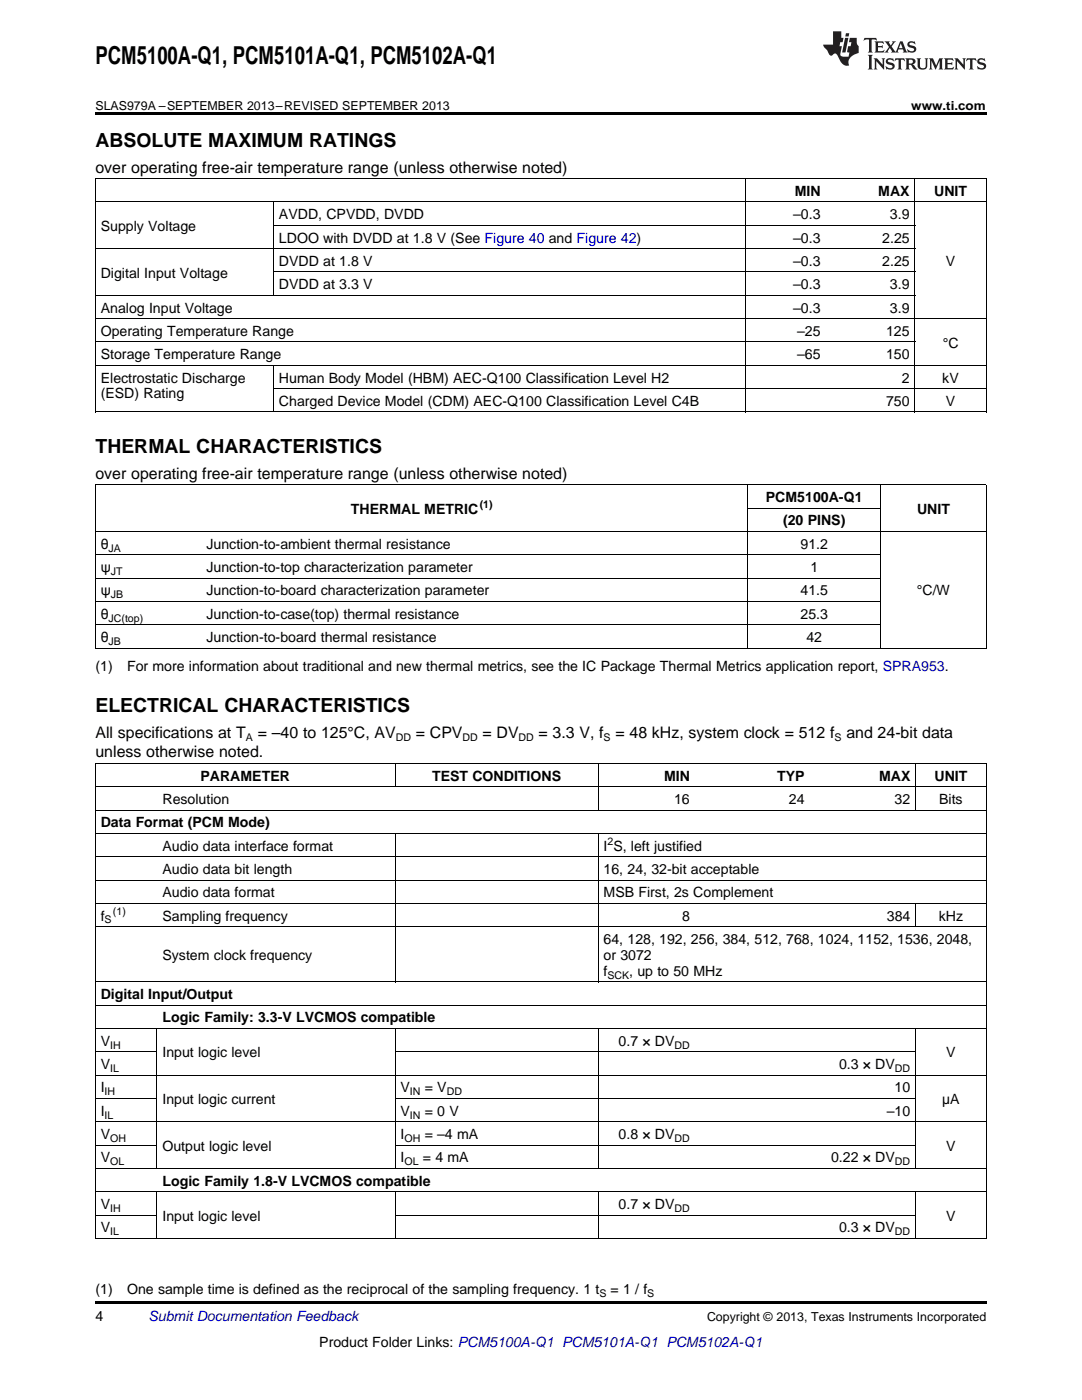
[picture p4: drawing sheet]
<svg xmlns="http://www.w3.org/2000/svg" width="216mm" height="279mm" viewBox="0 0 216 279" stroke-linecap="round" stroke-linejoin="round" font-family="sans-serif">
<defs><g id="words">
<text font-size="4.9" x="19" y="12.8">PCM5100A-Q1, PCM5101A-Q1, PCM5102A-Q1</text>
<g font-size="3.9">
<text x="19" y="29.3">ABSOLUTE MAXIMUM RATINGS</text>
<text x="19" y="90.4">THERMAL CHARACTERISTICS</text>
<text x="19" y="142.1">ELECTRICAL CHARACTERISTICS</text>
</g>
<g font-size="3.2">
<text x="19" y="34.4">over operating free-air temperature range (unless otherwise noted)</text>
<text x="19" y="95.5">over operating free-air temperature range (unless otherwise noted)</text>
<text x="19" y="147.2">All specifications at T</text>
<text x="51.4" y="147.2">= –40 to 125°C, AV</text>
<text x="83" y="147.2">= CPV</text>
<text x="96.3" y="147.2">= DV</text>
<text x="107.5" y="147.2">= 3.3 V, f</text>
<text x="122.8" y="147.2">= 48 kHz, system clock = 512 f</text>
<text x="168.9" y="147.2">and 24-bit data</text>
<text x="19" y="151.1">unless otherwise noted.</text>
</g>
<g font-size="2.8">
<text x="158.6" y="39.1">MIN</text>
<text x="175.3" y="39.1">MAX</text>
<text x="186.4" y="39.1">UNIT</text>
<text x="20.1" y="46.1">Supply Voltage</text>
<text x="55.7" y="43.7">AVDD, CPVDD, DVDD</text>
<text x="158.3" y="43.7">–0.3</text>
<text x="177.6" y="43.7">3.9</text>
<text x="55.7" y="48.4">LDOO with DVDD at 1.8 V (See Figure 40 and Figure 42)</text>
<text x="55.7" y="53.1">DVDD at 1.8 V</text>
<text x="158.3" y="48.4">–0.3</text>
<text x="158.3" y="53.1">–0.3</text>
<text x="176" y="48.4">2.25</text>
<text x="176" y="53.1">2.25</text>
<text x="188.7" y="53.1">V</text>
<text x="20.1" y="55.4">Digital Input Voltage</text>
<text x="55.7" y="57.7">DVDD at 3.3 V</text>
<text x="158.3" y="57.7">–0.3</text>
<text x="177.6" y="57.7">3.9</text>
<text x="20.1" y="62.4">Analog Input Voltage</text>
<text x="158.3" y="62.4">–0.3</text>
<text x="177.6" y="62.4">3.9</text>
<text x="20.1" y="67">Operating Temperature Range</text>
<text x="20.1" y="71.7">Storage Temperature Range</text>
<text x="159.1" y="67">–25</text>
<text x="159.1" y="71.7">–65</text>
<text x="176.8" y="67">125</text>
<text x="176.8" y="71.7">150</text>
<text x="188.1" y="69.4">°C</text>
<text x="20.1" y="76.3">Electrostatic Discharge</text>
<text x="55.7" y="76.3">Human Body Model (HBM) AEC-Q100 Classification Level H2</text>
<text x="180" y="76.3">2</text>
<text x="188" y="76.3">kV</text>
<text x="20.1" y="79.5">(ESD) Rating</text>
<text x="55.7" y="81">Charged Device Model (CDM) AEC-Q100 Classification Level C4B</text>
<text x="176.8" y="81">750</text>
<text x="188.7" y="81">V</text>
<text x="152.8" y="100.2">PCM5100A-Q1</text>
<text x="70" y="102.5">THERMAL METRIC</text>
<text x="156.2" y="104.8">(20 PINS)</text>
<text x="183" y="102.5">UNIT</text>
<text x="20.1" y="109.5">θ</text>
<text x="41.2" y="109.5">Junction-to-ambient thermal resistance</text>
<text x="159.7" y="109.5">91.2</text>
<text x="20.1" y="114.2">ψ</text>
<text x="20.1" y="118.8">ψ</text>
<text x="41.2" y="114.2">Junction-to-top characterization parameter</text>
<text x="41.2" y="118.8">Junction-to-board characterization parameter</text>
<text x="159.7" y="118.8">41.5</text>
<text x="161.7" y="114.2">1</text>
<text x="183" y="118.8">°C/W</text>
<text x="20.1" y="123.5">θ</text>
<text x="41.2" y="123.5">Junction-to-case(top) thermal resistance</text>
<text x="159.7" y="123.5">25.3</text>
<text x="20.1" y="128.1">θ</text>
<text x="41.2" y="128.1">Junction-to-board thermal resistance</text>
<text x="160.9" y="128.1">42</text>
<text x="19" y="134">(1)</text>
<text x="25.4" y="134">For more information about traditional and new thermal metrics, see the IC Package Thermal Metrics application report, SPRA953.</text>
<text x="40" y="155.8">PARAMETER</text>
<text x="86.2" y="155.8">TEST CONDITIONS</text>
<text x="132.5" y="155.8">MIN</text>
<text x="155.1" y="155.8">TYP</text>
<text x="175.4" y="155.8">MAX</text>
<text x="186.5" y="155.8">UNIT</text>
<text x="32.4" y="160.4">Resolution</text>
<text x="134.5" y="160.4">16</text>
<text x="157.4" y="160.4">24</text>
<text x="178.5" y="160.4">32</text>
<text x="187.4" y="160.4">Bits</text>
<text x="20.1" y="165.1">Data Format (PCM Mode)</text>
<text x="32.4" y="169.8">Audio data interface format</text>
<text x="120.4" y="169.8">I S, left justified</text>
<text x="32.4" y="174.4">Audio data bit length</text>
<text x="32.4" y="179.1">Audio data format</text>
<text x="120.4" y="174.4">16, 24, 32-bit acceptable</text>
<text x="120.4" y="179.1">MSB First, 2s Complement</text>
<text x="20.1" y="183.7">f</text>
<text x="32.4" y="183.7">Sampling frequency</text>
<text x="136.1" y="183.7">8</text>
<text x="177" y="183.7">384</text>
<text x="187.3" y="183.7">kHz</text>
<text x="32.4" y="191.6">System clock frequency</text>
<text x="120.4" y="188.4">64, 128, 192, 256, 384, 512, 768, 1024, 1152, 1536, 2048,</text>
<text x="120.4" y="191.6">or 3072</text>
<text x="120.4" y="194.7">f</text>
<text x="125.6" y="194.7">, up to 50 MHz</text>
<text x="20.1" y="199.4">Digital Input/Output</text>
<text x="20.1" y="208.7">V</text>
<text x="32.4" y="204">Logic Family: 3.3-V LVCMOS compatible</text>
<text x="123.4" y="208.7">0.7 × DV</text>
<text x="20.1" y="213.4">V</text>
<text x="32.4" y="211">Input logic level</text>
<text x="167.4" y="213.4">0.3 × DV</text>
<text x="188.8" y="211">V</text>
<text x="20.1" y="218">I</text>
<text x="32.4" y="220.3">Input logic current</text>
<text x="79.9" y="218">V</text>
<text x="84.8" y="218">= V</text>
<text x="178.5" y="218">10</text>
<text x="188" y="220.3">µA</text>
<text x="20.1" y="222.7">I</text>
<text x="20.1" y="227.3">V</text>
<text x="79.9" y="222.7">V</text>
<text x="79.9" y="227.3">I</text>
<text x="84.7" y="227.3">= –4 mA</text>
<text x="84.8" y="222.7">= 0 V</text>
<text x="123.4" y="227.3">0.8 × DV</text>
<text x="177" y="222.7">–10</text>
<text x="20.1" y="232">V</text>
<text x="32.4" y="229.7">Output logic level</text>
<text x="79.9" y="232">I</text>
<text x="84.4" y="232">= 4 mA</text>
<text x="165.8" y="232">0.22 × DV</text>
<text x="188.8" y="229.7">V</text>
<text x="32.4" y="236.6">Logic Family 1.8-V LVCMOS compatible</text>
<text x="20.1" y="241.3">V</text>
<text x="20.1" y="246">V</text>
<text x="32.4" y="243.6">Input logic level</text>
<text x="123.4" y="241.3">0.7 × DV</text>
<text x="167.4" y="246">0.3 × DV</text>
<text x="188.8" y="243.6">V</text>
<text x="19" y="258.2">(1)</text>
<text x="19" y="263.6">4</text>
<text x="25.4" y="258.2">One sample time is defined as the reciprocal of the sampling frequency. 1 t</text>
<text x="121.8" y="258.2">= 1 / f</text>
<text x="63.7" y="268.9">Product Folder Links: PCM5100A-Q1 PCM5101A-Q1 PCM5102A-Q1</text>
</g>
<text font-size="2.8" fill="#0000c8" x="29.6" y="263.6">Submit Documentation Feedback</text>
<g font-size="2.5">
<text x="19" y="21.9">SLAS979A –SEPTEMBER 2013–REVISED SEPTEMBER 2013</text>
<text x="181.8" y="21.9">www.ti.com</text>
<text x="141.1" y="263.6">Copyright © 2013, Texas Instruments Incorporated</text>
</g>
<g font-size="2.1">
<text x="95.7" y="101.4">(1)</text>
<text x="21.7" y="110.1">JA</text>
<text x="22.1" y="114.7">JT</text>
<text x="22.1" y="119.4">JB</text>
<text x="21.7" y="124">JC(top)</text>
<text x="21.7" y="128.7">JB</text>
<text x="49.1" y="147.9">A</text>
<text x="79" y="147.9">DD</text>
<text x="92.3" y="147.9">DD</text>
<text x="103.5" y="147.9">DD</text>
<text x="120.4" y="147.9">S</text>
<text x="166.5" y="147.9">S</text>
<text x="121.2" y="168.6">2</text>
<text x="20.9" y="184.3">S</text>
<text x="22.5" y="182.6">(1)</text>
<text x="121.2" y="195.3">SCK</text>
<text x="22" y="209.3">IH</text>
<text x="134.6" y="209.3">DD</text>
<text x="22" y="213.9">IL</text>
<text x="178.6" y="213.9">DD</text>
<text x="20.9" y="218.6">IH</text>
<text x="81.8" y="218.6">IN</text>
<text x="89.1" y="218.6">DD</text>
<text x="20.9" y="223.2">IL</text>
<text x="22" y="227.9">OH</text>
<text x="80.7" y="227.9">OH</text>
<text x="81.8" y="223.2">IN</text>
<text x="134.6" y="227.9">DD</text>
<text x="22" y="232.6">OL</text>
<text x="80.7" y="232.6">OL</text>
<text x="178.6" y="232.6">DD</text>
<text x="22" y="241.9">IH</text>
<text x="134.6" y="241.9">DD</text>
<text x="22" y="246.5">IL</text>
<text x="178.6" y="246.5">DD</text>
<text x="119.6" y="258.8">S</text>
<text x="129.2" y="258.8">S</text>
</g>
</g></defs>
<path d="M19 22.5h177.8v.5h-177.8zM19 259.7h177.8v.5h-177.8z" fill="#000"/>
<g fill="none" stroke="#000" stroke-width=".2">
<path d="M19 35.6h177.8M19.1 35.7v46.6M148.8 35.7v46.6M182.5 35.7v46.6M196.8 35.7v46.6M19 58.9h163.6M19 49.6h163.6M19 40.3h177.8M54.6 40.4v18.6M54.6 54.3h128M54.6 45h128M19 72.9h177.8"/>
<path d="M19 68.2h163.6M19 63.6h177.8M54.6 73v9.3M54.6 77.6h142.2M19 96.7h177.8M19 82.2h177.8M19.1 96.8v32.6M149.2 96.8v32.6M175.7 96.8v32.6M196.8 96.8v32.6M19 115.4h156.7M19 110.7h156.7"/>
<path d="M19 106.1h177.8M149.3 101.4h26.4M19 129.3h177.8M19 124.7h156.7M19 120h156.7M19 157h177.8M19 152.3h177.8M19.1 152.4v94.8M78.8 152.4v4.7M119.3 152.4v9.3M182.7 152.4v9.3M196.8 152.4v94.8"/>
<path d="M19 175.6h177.8M19 171h177.8M19 166.3h177.8M19 161.7h177.8M78.8 166.4v29.6M119.3 166.4v29.6M19 196h177.8M19 184.9h177.8M19 180.3h177.8M182.7 180.3v4.7M19 219.2h12.4M19 214.6h177.8"/>
<path d="M19 209.9h12.4M19 205.3h177.8M19 200.6h177.8M31.3 205.3v28M78.8 205.3v28M78.9 219.2h103.8M78.9 209.9h103.8M119.3 205.3v28M182.7 205.3v28M19 237.9h177.8M19 233.2h177.8M19 228.5h12.4"/>
<path d="M19 223.9h177.8M31.3 237.9v9.3M78.8 237.9v9.3M78.9 228.5h103.8M119.3 237.9v9.3M182.7 237.9v9.3M19 247.2h177.8M19 242.5h12.4M78.9 242.5h103.8"/>
</g>
<g fill="#231f20">
<path d="M172.5 7.6l-.1 .5 .4-.2h.6v.1v2.1l-.2 .4h.9l-.2-.4v-2.1l.1-.1h.5l.5 .2-.2-.5zM174.5 8.3l.2 .3v1.5l-.2 .4h1.8l.2-.6a1.04 1.04 0 0 1-1.3 .2v-.7h.6l.3 .2v-.6l-.3 .2h-.6v-.6l.8-.1 .4 .3-.2-.5zM176.5 8.3l.9 1.1-.9 1.1h.8l-.2-.2 .4-.7 .5 .7-.2 .2h1.5l-.2-.2 .2-.4h.9l.1 .4-.2 .2h1l-.3-.3-.7-1.9h-.5l-.9 2-.8-1 .9-1h-.8l.1 .3-.4 .5-.3-.6 .1-.2zM179.7 8.6l.4 1h-.7zM181.3 8.4a.63 .63 0 0 0-.2 .7 .63 .63 0 0 0 .6 .4l.6 .2 .1 .2a.75 .75 0 0 1-.7 .4 .75 .75 0 0 1-.6-.5l.1 .7 .1-.1a1.11 1.11 0 0 0 1.5-.6 1.13 1.13 0 0 0-1.2-.8l-.1-.4a1.04 1.04 0 0 1 1.2 .2l-.2-.5-.2 .1-.4-.2zM173.2 10.9l.2 .4v2.2l-.2 .4h1l-.3-.4v-2.2l.3-.4zM174.3 11.6l.3 .4v1.5l-.3 .4h.8l-.2-.4v-1.3l1.5 1.7v-1.9l.2-.4h-.7l.2 .4v.9l-1.1-1.3zM177 11.8a.62 .62 0 0 0-.2 .7 .62 .62 0 0 0 .6 .4l.6 .1 .1 .3a.76 .76 0 0 1-.7 .3 .76 .76 0 0 1-.7-.4l.2 .7 .1-.1a1.11 1.11 0 0 0 1.5-.6 1.13 1.13 0 0 0-1.2-.8l-.1-.4a1.04 1.04 0 0 1 1.2 .2l-.2-.6-.2 .1-.5-.1zM178.7 11.6l-.2 .6a.61 .61 0 0 1 .8-.3v1.6l-.2 .4h.9l-.2-.4v-1.6a.63 .63 0 0 1 .7 .3l-.1-.6zM180.6 11.6l.3 .4v1.5l-.3 .4h1l-.2-.2-.1-.8 .6 .2a.76 .76 0 0 0 1.2 .7l-1-1a.58 .58 0 0 0 .6-.5 .58 .58 0 0 0-.5-.6zM181.4 11.9h.1a.45 .45 0 0 1 .5 .1 .45 .45 0 0 1 .1 .5l-.8 .2zM182.9 11.6l.2 .2a2.17 2.17 0 0 0 .3 1.9 .99 .99 0 0 0 1.6-.6v-1.1l.2-.4h-.7l.2 .2a1.92 1.92 0 0 1-.2 1.8 .6 .6 0 0 1-.9-.5v-1.1l.2-.4zM185.4 11.6l.2 .4v1.5l-.2 .4h.7l-.2-.4v-1.4l.8 1.8 .8-1.8v1.4l-.2 .4h.9l-.2-.4v-1.5l.2-.4h-.8l-.6 1.5-.6-1.5zM188.4 11.6l.2 .4v1.5l-.2 .4h1.8l.1-.6a1.04 1.04 0 0 1-1.2 .1v-.6h.5l.4 .2v-.6l-.4 .2h-.5v-.7h.8l.3 .3-.1-.6zM190.5 11.6l.2 .4v1.5l-.2 .4h.7l-.2-.4v-1.3l1.5 1.7v-1.9l.2-.4h-.7l.2 .4v.9l-1.1-1.3zM192.9 11.6l-.1 .6a.61 .61 0 0 1 .7-.3l.1 1.6-.3 .4h1l-.3-.4 .1-1.6a.63 .63 0 0 1 .7 .3l-.1-.6zM195.2 11.8a.62 .62 0 0 0-.2 .7 .62 .62 0 0 0 .6 .4l.6 .1 .1 .3a.76 .76 0 0 1-.7 .3 .76 .76 0 0 1-.6-.4l.1 .7 .1-.1a1.11 1.11 0 0 0 1.6-.6 1.13 1.13 0 0 0-1.3-.8l-.1-.4a1.04 1.04 0 0 1 1.2 .2l-.1-.6-.2 .1-.5-.1z"/>
<path d="M166.2 6.3v2.6h-1.9v.4l.8 .9a.91 .91 0 0 0 1 .8 .56 .56 0 0 1 .5-.3 .56 .56 0 0 1 .5 .3l.4 .8a1.53 1.53 0 0 0 1.9 1.2 1.54 1.54 0 0 1 1-2.1l.9-.3v-1.4a1.52 1.52 0 0 1-.4-1.6h-1.3l-.2 .8h.5l-.2 .8h-.5l-.1 1v.2l.4 .1-.2 .8a1.93 1.93 0 0 1-1.6-.3l.3-1.8h-.5l.2-.8h.4l.2-.8h-.4v-1.3zM168.6 7.6l-.6 2.9h.7l.6-2.9zM168.8 6.6l-.1 .7h.6l.2-.7z"/>
</g>
<use href="#words"/>
</svg>
